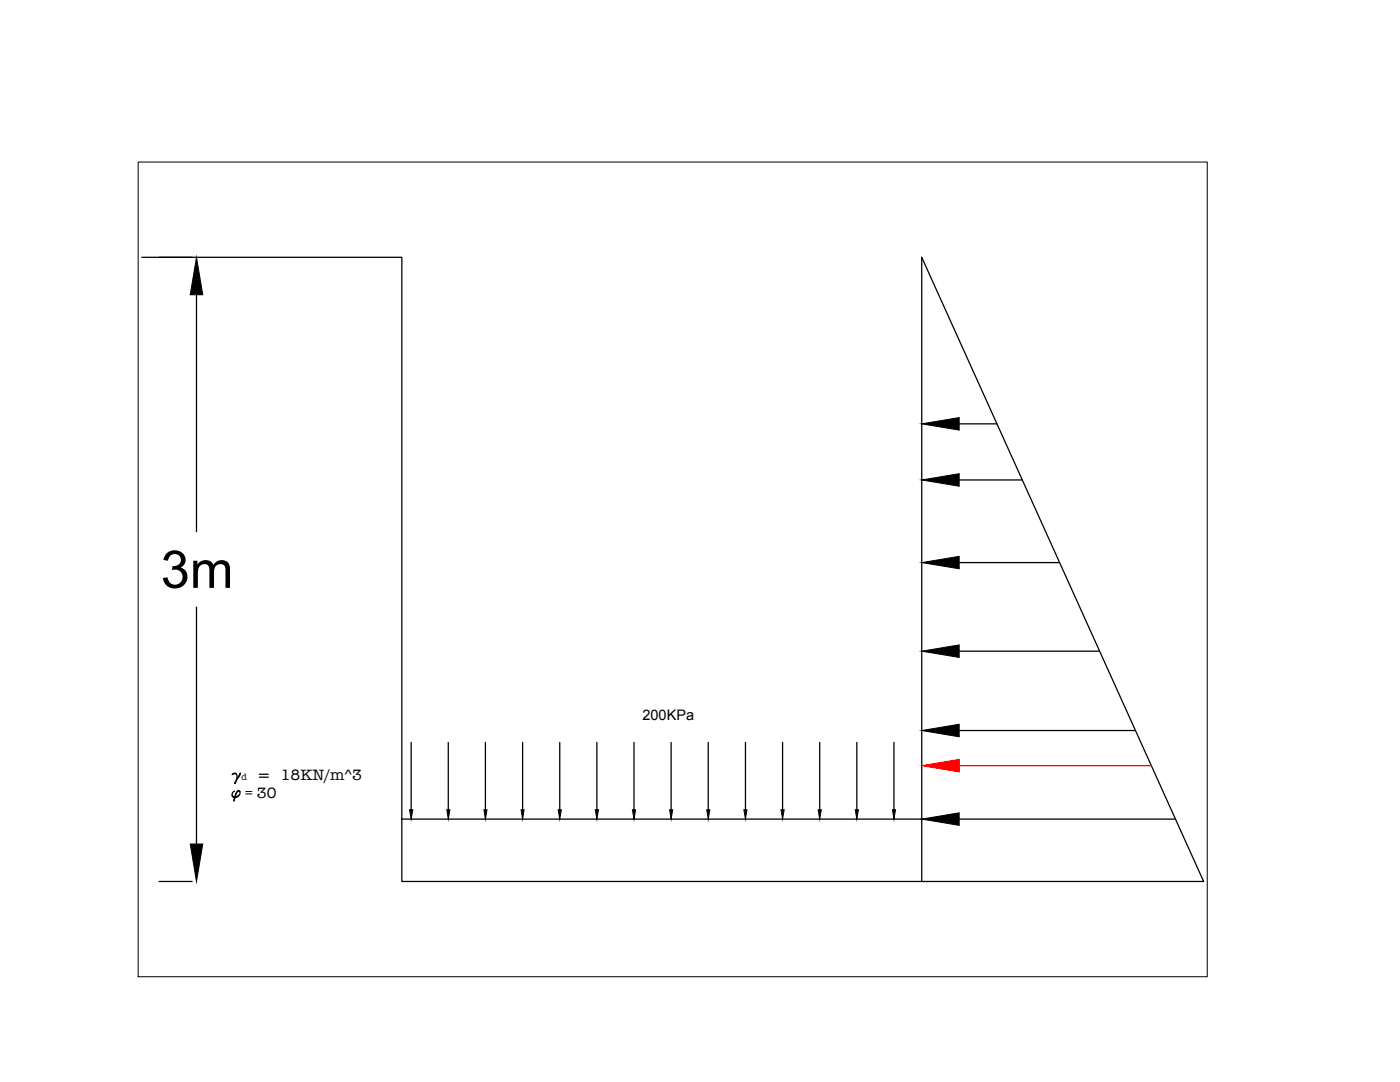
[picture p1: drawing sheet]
<svg xmlns="http://www.w3.org/2000/svg" width="279mm" height="216mm" viewBox="0 0 279 216" stroke-linecap="round" stroke-linejoin="round" font-family="sans-serif">
<defs><g id="words">
<text font-size="10.4" x="32.1" y="117.3">3m</text>
<g font-size="3.1">
<text x="56" y="155.7">18KN/m^3</text>
<text x="49" y="159.1">= 30</text>
</g>
<text font-size="2.9" x="128.2" y="143.6">200KPa</text>
<text font-size="1.8" x="48.2" y="155.7">d</text>
</g></defs>
<!-- layer: 0 -->
<g fill="none" stroke="#000" stroke-width=".25">
<path d="M28.3 51.3h51.9v124.6h103.8v-124.6l56.2 124.6h-56.2M31.7 51.3h6.6M39.2 58.8v47.3M191.4 95.8h12.6M191.4 84.6h7.6M191.4 112.3h20.1M39.2 121.1v47.3M191.4 129.9h28M46.3 154.6a.51 .51 0 0 1 .9-.1 2.24 2.24 0 0 1-.3 1.9M46.4 154.5l.2-.1 .6 .1M46.8 157.9a.7 .7 0 0 0-.4 1.1 .7 .7 0 0 0 1.2-.2 .75 .75 0 0 0 .1-1.1 1.07 1.07 0 0 0-.8 1.1l-.3 1M47.8 158.6l-.2 .1a.83 .83 0 0 1-1.3 0"/>
<path d="M47.9 154.3l-.6 1.2M47.9 158l-.4-.1a2.58 2.58 0 0 0-.8 1.9M48 154.3l-1.2 2.1M51.8 154.5h1.7M51.8 155.1h1.7M82.1 148.1v13.5M89.5 148.1v13.5M96.9 148.1v13.5M104.3 148.1v13.5M111.7 148.1v13.5M119.1 148.1v13.5M126.5 148.1v13.5"/>
<path d="M133.9 148.1v13.5M141.3 148.1v13.5M148.8 148.1v13.5M156.2 148.1v13.5M163.6 148.1v13.5M171 148.1v13.5M178.4 148.1v13.5M191.4 145.8h35.2M31.7 175.9h6.6M80.2 163.4h103.8M191.4 163.4h43.2"/>
</g>
<g fill="#000" stroke="#000" stroke-width=".2">
<path d="M39.2 51.3l1.3 7.5h-2.5zM184 95.8l7.4-1.3v2.5zM184 84.6l7.4-1.3v2.5zM184 112.3l7.4-1.3v2.5zM184 129.9l7.4-1.2v2.5zM184 145.8l7.4-1.3v2.5zM38 168.4h2.5l-1.3 7.5zM81.7 161.6h.7l-.3 1.8zM89.2 161.6h.6l-.3 1.8zM96.6 161.6h.6l-.3 1.8zM104 161.6h.6l-.3 1.8zM111.4 161.6h.6l-.3 1.8z"/>
<path d="M118.8 161.6h.6l-.3 1.8zM126.2 161.6h.6l-.3 1.8zM133.6 161.6h.7l-.4 1.8zM141 161.6h.7l-.4 1.8zM148.5 161.6h.6l-.3 1.8zM155.9 161.6h.6l-.3 1.8zM163.3 161.6h.6l-.3 1.8zM170.7 161.6h.6l-.3 1.8zM178.1 161.6h.6l-.3 1.8zM184 163.4l7.4-1.2v2.5z"/>
</g>
<path d="M184 152.8l7.4-1.3v2.5z" fill="#f00" stroke="#f00" stroke-width=".2"/>
<path d="M191.4 152.8h38.4" fill="none" stroke="#f00" stroke-width=".25"/>
<path d="M27.6 32.3h213.3v162.6h-213.3z" fill="none" stroke="#000" stroke-width=".2"/>
<use href="#words"/>
</svg>
